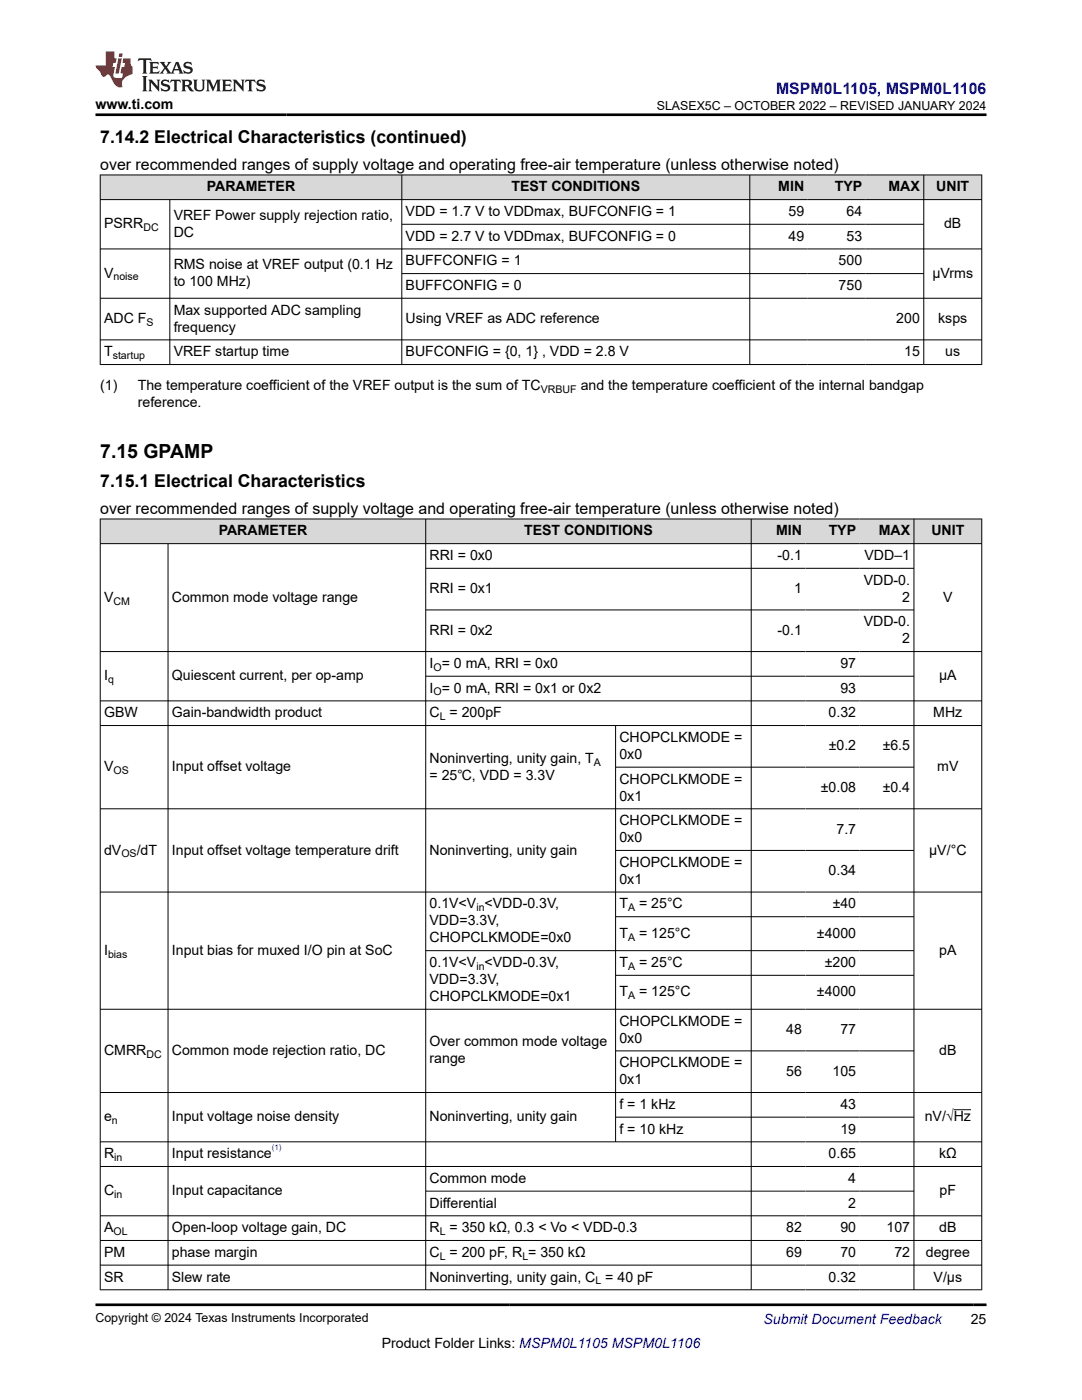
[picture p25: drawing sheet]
<svg xmlns="http://www.w3.org/2000/svg" width="216mm" height="279mm" viewBox="0 0 216 279" stroke-linecap="round" stroke-linejoin="round" font-family="sans-serif">
<defs><g id="words">
<text font-size="3.9" x="20" y="91.4">7.15 GPAMP</text>
<g font-size="3.5">
<text x="20" y="28.5">7.14.2 Electrical Characteristics (continued)</text>
<text x="20" y="97.2">7.15.1 Electrical Characteristics</text>
</g>
<text font-size="3.2" fill="#00f" x="154.8" y="18.7">MSPM0L1105, MSPM0L1106</text>
<g font-size="3.2">
<text x="20" y="33.9">over recommended ranges of supply voltage and operating free-air temperature (unless otherwise noted)</text>
<text x="20" y="102.5">over recommended ranges of supply voltage and operating free-air temperature (unless otherwise noted)</text>
</g>
<g font-size="2.8">
<text x="19" y="21.8">www.ti.com</text>
<text x="41.3" y="38.2">PARAMETER</text>
<text x="102" y="38.2">TEST CONDITIONS</text>
<text x="155.3" y="38.2">MIN</text>
<text x="166.6" y="38.2">TYP</text>
<text x="177.3" y="38.2">MAX</text>
<text x="186.8" y="38.2">UNIT</text>
<text x="20.8" y="45.6">PSRR</text>
<text x="34.7" y="43.9">VREF Power supply rejection ratio,</text>
<text x="34.7" y="47.3">DC</text>
<text x="80.9" y="43.1">VDD = 1.7 V to VDDmax, BUFCONFIG = 1</text>
<text x="157.3" y="43.1">59</text>
<text x="168.9" y="43.1">64</text>
<text x="188.4" y="45.6">dB</text>
<text x="34.7" y="53.7">RMS noise at VREF output (0.1 Hz</text>
<text x="80.9" y="48">VDD = 2.7 V to VDDmax, BUFCONFIG = 0</text>
<text x="80.9" y="53">BUFFCONFIG = 1</text>
<text x="157.3" y="48">49</text>
<text x="167.3" y="53">500</text>
<text x="168.9" y="48">53</text>
<text x="20.8" y="55.4">V</text>
<text x="34.7" y="57.1">to 100 MHz)</text>
<text x="80.9" y="57.9">BUFFCONFIG = 0</text>
<text x="167.3" y="57.9">750</text>
<text x="186.1" y="55.4">µVrms</text>
<text x="20.8" y="64.5">ADC F</text>
<text x="34.7" y="62.8">Max supported ADC sampling</text>
<text x="80.9" y="64.5">Using VREF as ADC reference</text>
<text x="178.9" y="64.5">200</text>
<text x="187.2" y="64.5">ksps</text>
<text x="20.8" y="71.1">T</text>
<text x="34.7" y="66.2">frequency</text>
<text x="34.7" y="71.1">VREF startup time</text>
<text x="80.9" y="71.1">BUFCONFIG = {0, 1} , VDD = 2.8 V</text>
<text x="180.4" y="71.1">15</text>
<text x="188.6" y="71.1">us</text>
<text x="20" y="77.9">(1)</text>
<text x="27.5" y="77.9">The temperature coefficient of the VREF output is the sum of TC</text>
<text x="115.9" y="77.9">and the temperature coefficient of the internal bandgap</text>
<text x="27.5" y="81.3">reference.</text>
<text x="43.6" y="106.8">PARAMETER</text>
<text x="104.6" y="106.8">TEST CONDITIONS</text>
<text x="154.8" y="106.8">MIN</text>
<text x="165.4" y="106.8">TYP</text>
<text x="175.3" y="106.8">MAX</text>
<text x="185.8" y="106.8">UNIT</text>
<text x="85.7" y="111.8">RRI = 0x0</text>
<text x="155.1" y="111.8">-0.1</text>
<text x="172.5" y="111.8">VDD–1</text>
<text x="85.7" y="118.4">RRI = 0x1</text>
<text x="158.4" y="118.4">1</text>
<text x="172.3" y="116.7">VDD-0.</text>
<text x="20.8" y="120.1">V</text>
<text x="34.3" y="120.1">Common mode voltage range</text>
<text x="172.3" y="125">VDD-0.</text>
<text x="180" y="120.1">2</text>
<text x="188.2" y="120.1">V</text>
<text x="85.7" y="126.7">RRI = 0x2</text>
<text x="155.1" y="126.7">-0.1</text>
<text x="180" y="128.4">2</text>
<text x="20.8" y="135.8">I</text>
<text x="34.3" y="135.8">Quiescent current, per op-amp</text>
<text x="85.7" y="133.3">I = 0 mA, RRI = 0x0</text>
<text x="167.7" y="133.3">97</text>
<text x="187.4" y="135.8">µA</text>
<text x="20.8" y="143.2">GBW</text>
<text x="34.3" y="143.2">Gain-bandwidth product</text>
<text x="85.7" y="138.2">I = 0 mA, RRI = 0x1 or 0x2</text>
<text x="85.7" y="143.2">C = 200pF</text>
<text x="165.3" y="143.2">0.32</text>
<text x="167.7" y="138.2">93</text>
<text x="186.2" y="143.2">MHz</text>
<text x="123.6" y="148.1">CHOPCLKMODE =</text>
<text x="165.4" y="149.8">±0.2</text>
<text x="176.1" y="149.8">±6.5</text>
<text x="20.8" y="153.9">V</text>
<text x="34.3" y="153.9">Input offset voltage</text>
<text x="85.7" y="152.2">Noninverting, unity gain, T</text>
<text x="85.7" y="155.6">= 25℃, VDD = 3.3V</text>
<text x="123.6" y="151.5">0x0</text>
<text x="187" y="153.9">mV</text>
<text x="123.6" y="156.4">CHOPCLKMODE =</text>
<text x="123.6" y="159.8">0x1</text>
<text x="163.8" y="158.1">±0.08</text>
<text x="176.1" y="158.1">±0.4</text>
<text x="123.6" y="164.7">CHOPCLKMODE =</text>
<text x="166.9" y="166.4">7.7</text>
<text x="20.8" y="170.5">dV</text>
<text x="27.3" y="170.5">/dT</text>
<text x="34.3" y="170.5">Input offset voltage temperature drift</text>
<text x="85.7" y="170.5">Noninverting, unity gain</text>
<text x="123.6" y="168.1">0x0</text>
<text x="123.6" y="173">CHOPCLKMODE =</text>
<text x="185.4" y="170.5">µV/°C</text>
<text x="123.6" y="176.4">0x1</text>
<text x="165.3" y="174.7">0.34</text>
<text x="85.7" y="184.7">VDD=3.3V,</text>
<text x="85.7" y="181.3">0.1V&lt;V &lt;VDD-0.3V,</text>
<text x="123.6" y="181.3">T</text>
<text x="127.5" y="181.3">= 25°C</text>
<text x="166.1" y="181.3">±40</text>
<text x="20.8" y="190.5">I</text>
<text x="34.3" y="190.5">Input bias for muxed I/O pin at SoC</text>
<text x="85.7" y="188.1">CHOPCLKMODE=0x0</text>
<text x="123.6" y="187.2">T</text>
<text x="127.5" y="187.2">= 125°C</text>
<text x="163" y="187.2">±4000</text>
<text x="187.4" y="190.5">pA</text>
<text x="85.7" y="196.4">VDD=3.3V,</text>
<text x="85.7" y="193">0.1V&lt;V &lt;VDD-0.3V,</text>
<text x="123.6" y="193">T</text>
<text x="127.5" y="193">= 25°C</text>
<text x="164.6" y="193">±200</text>
<text x="85.7" y="199.8">CHOPCLKMODE=0x1</text>
<text x="123.6" y="198.8">T</text>
<text x="127.5" y="198.8">= 125°C</text>
<text x="163" y="198.8">±4000</text>
<text x="85.7" y="208.8">Over common mode voltage</text>
<text x="123.6" y="204.7">CHOPCLKMODE =</text>
<text x="123.6" y="208.1">0x0</text>
<text x="156.9" y="206.4">48</text>
<text x="167.7" y="206.4">77</text>
<text x="20.8" y="210.5">CMRR</text>
<text x="34.3" y="210.5">Common mode rejection ratio, DC</text>
<text x="85.7" y="212.2">range</text>
<text x="123.6" y="213">CHOPCLKMODE =</text>
<text x="156.9" y="214.7">56</text>
<text x="166.1" y="214.7">105</text>
<text x="187.4" y="210.5">dB</text>
<text x="123.6" y="216.4">0x1</text>
<text x="123.6" y="221.3">f = 1 kHz</text>
<text x="167.7" y="221.3">43</text>
<text x="20.8" y="223.8">e</text>
<text x="34.3" y="223.8">Input voltage noise density</text>
<text x="85.7" y="223.8">Noninverting, unity gain</text>
<text x="123.6" y="226.2">f = 10 kHz</text>
<text x="167.7" y="226.2">19</text>
<text x="184.5" y="223.8">nV/√Hz</text>
<text x="20.8" y="231.2">R</text>
<text x="34.3" y="231.2">Input resistance</text>
<text x="165.3" y="231.2">0.65</text>
<text x="187.4" y="231.2">kΩ</text>
<text x="20.8" y="238.5">C</text>
<text x="34.3" y="238.5">Input capacitance</text>
<text x="85.7" y="236.1">Common mode</text>
<text x="169.3" y="236.1">4</text>
<text x="187.5" y="238.5">pF</text>
<text x="20.8" y="245.9">A</text>
<text x="34.3" y="245.9">Open-loop voltage gain, DC</text>
<text x="85.7" y="241">Differential</text>
<text x="85.7" y="245.9">R = 350 kΩ, 0.3 &lt; Vo &lt; VDD-0.3</text>
<text x="156.9" y="245.9">82</text>
<text x="167.7" y="245.9">90</text>
<text x="169.3" y="241">2</text>
<text x="176.9" y="245.9">107</text>
<text x="187.4" y="245.9">dB</text>
<text x="20.8" y="250.8">PM</text>
<text x="34.3" y="250.8">phase margin</text>
<text x="85.7" y="250.8">C = 200 pF, R = 350 kΩ</text>
<text x="156.9" y="250.8">69</text>
<text x="167.7" y="250.8">70</text>
<text x="178.5" y="250.8">72</text>
<text x="184.7" y="250.8">degree</text>
<text x="20.8" y="255.8">SR</text>
<text x="34.3" y="255.8">Slew rate</text>
<text x="85.7" y="255.8">Noninverting, unity gain, C = 40 pF</text>
<text x="165.3" y="255.8">0.32</text>
<text x="186.3" y="255.8">V/µs</text>
<text x="76.2" y="269">Product Folder Links: MSPM0L1105 MSPM0L1106</text>
<text x="193.7" y="264.2">25</text>
</g>
<text font-size="2.8" fill="#00f" x="152.4" y="264.2">Submit Document Feedback</text>
<g font-size="2.5">
<text x="131.1" y="21.9">SLASEX5C – OCTOBER 2022 – REVISED JANUARY 2024</text>
<text x="19" y="263.9">Copyright © 2024 Texas Instruments Incorporated</text>
</g>
<g font-size="2.1">
<text x="28.6" y="46.1">DC</text>
<text x="22.6" y="56">noise</text>
<text x="29.2" y="65.1">S</text>
<text x="22.5" y="71.7">startup</text>
<text x="107.9" y="78.5">VRBUF</text>
<text x="22.6" y="120.6">CM</text>
<text x="21.6" y="136.3">q</text>
<text x="86.5" y="133.9">O</text>
<text x="86.5" y="138.8">O</text>
<text x="87.8" y="143.7">L</text>
<text x="22.6" y="154.5">OS</text>
<text x="118.5" y="152.8">A</text>
<text x="24.2" y="171.1">OS</text>
<text x="95.1" y="181.9">in</text>
<text x="125.3" y="181.9">A</text>
<text x="21.6" y="191.1">bias</text>
<text x="125.3" y="187.7">A</text>
<text x="95.1" y="193.6">in</text>
<text x="125.3" y="193.6">A</text>
<text x="125.3" y="199.4">A</text>
<text x="29.2" y="211.1">DC</text>
<text x="22.3" y="224.3">n</text>
<text x="22.8" y="231.7">in</text>
<text x="22.8" y="239.1">in</text>
<text x="22.6" y="246.5">OL</text>
<text x="87.8" y="246.5">L</text>
<text x="87.8" y="251.4">L</text>
<text x="104.2" y="251.4">L</text>
<text x="118.8" y="256.3">L</text>
</g>
<text font-size="1.6" fill="#00f" x="54.2" y="229.5">(1)</text>
</g></defs>
<g fill="#d8d8d8">
<path d="M20 34.9h175.9v4.9h-175.9z" fill-rule="evenodd"/>
<path d="M20.1 35h60v4.8h-60z" fill-rule="evenodd"/>
<path d="M80.2 35h69.3v4.8h-69.3z" fill-rule="evenodd"/>
<path d="M149.7 35h11.5v4.8h-11.5z" fill-rule="evenodd"/>
<path d="M161.2 35h11.6v4.8h-11.6z" fill-rule="evenodd"/>
<path d="M172.8 35h11.5v4.8h-11.5z" fill-rule="evenodd"/>
<path d="M184.4 35h11.4v4.8h-11.4z" fill-rule="evenodd"/>
</g>
<g fill="none" stroke="#000" stroke-width=".2">
<path d="M19.9 34.9h176.1M19.9 39.8h176.1M20 34.9v37.9M33.9 39.8v33M80.2 34.9v37.9M149.6 34.9v37.9M184.3 34.9v37.9M195.9 34.9v37.9M19.9 49.7h176.1M19.9 59.5h176.1M80.2 44.8h104.2M80.2 54.6h104.2"/>
<path d="M19.9 67.8h176.1M19.9 72.8h176.1"/>
</g>
<g fill="#d8d8d8">
<path d="M20 103.6h175.9v4.9h-175.9z" fill-rule="evenodd"/>
<path d="M20.1 103.6h64.8v4.8h-64.8z" fill-rule="evenodd"/>
<path d="M85 103.6h64.8v4.8h-64.8z" fill-rule="evenodd"/>
<path d="M150 103.6h10.7v4.8h-10.7z" fill-rule="evenodd"/>
<path d="M160.7 103.6h10.8v4.8h-10.8z" fill-rule="evenodd"/>
<path d="M171.5 103.6h10.8v4.8h-10.8z" fill-rule="evenodd"/>
<path d="M182.4 103.6h13.4v4.8h-13.4z" fill-rule="evenodd"/>
</g>
<g fill="none" stroke="#000" stroke-width=".2">
<path d="M19.9 103.6h176.1M19.9 108.5h176.1M20 103.5v154M33.5 108.5v149M84.9 103.5v154M84.9 113.4h97.5M149.9 103.5v154M182.4 103.5v154M195.9 103.5v154M19.9 130h176.1M19.9 139.9h176.1M84.9 121.7h97.5"/>
<path d="M84.9 135h97.5M19.9 144.8h176.1M122.8 144.8v83.1M122.8 153.1h59.6M19.9 161.4h176.1M19.9 178h176.1M122.8 169.7h59.6M84.9 189.7h97.5M122.8 183h59.6M122.8 194.6h59.6M19.9 201.4h176.1M19.9 218h176.1"/>
<path d="M122.8 209.7h59.6M19.9 227.9h176.1M19.9 232.8h176.1M84.9 237.7h97.5M122.8 223h59.6M190.3 221.5h3.5M19.9 242.6h176.1M19.9 247.6h176.1M19.9 252.5h176.1M19.9 257.4h176.1"/>
</g>
<path d="M27.7 11.6l-.2 .6 .5-.2h.6v.1v2.2l-.2 .4h1l-.2-.4v-2.2v-.1h.5l.5 .2-.1-.6zM29.8 12.4l.2 .3v1.6l-.2 .4h1.9l.1-.6a1.08 1.08 0 0 1-1.3 .2v-.7h.6l.4 .2v-.7l-.4 .2h-.6v-.5l.2-.2a1 1 0 0 1 1 .3l-.1-.5zM31.8 12.4l1 1.1-1 1.2h.9l-.2-.2 .4-.8 .5 .8-.2 .2h1.6l-.2-.2 .1-.5h1l.1 .5-.1 .2h.9l-.2-.4-.8-1.9h-.5l-1 2.1-.8-1.1 .9-1h-.8l.2 .2-.5 .6-.3-.6 .1-.2zM35.2 12.8l.4 1h-.8zM36.8 12.5a.65 .65 0 0 0-.2 .7 .65 .65 0 0 0 .6 .5l.7 .1 .1 .3a.79 .79 0 0 1-.7 .4 .79 .79 0 0 1-.7-.5l.1 .7 .2-.1a.93 .93 0 0 0 1.1 0 .93 .93 0 0 0 .4-.9 1.46 1.46 0 0 0-1.2-.6l-.1-.3a1.09 1.09 0 0 1 1.2 .2l-.2-.6-.1 .1-.6-.2zM28.4 15.2l.2 .4v2.2l-.2 .4h1l-.2-.4v-2.2l.2-.4zM29.6 15.9l.2 .4v1.5l-.2 .4h.8l-.3-.4v-1.3l1.7 1.8v-2l.2-.4h-.8l.2 .2 .1 1.1-1.2-1.3zM32.3 16a.65 .65 0 0 0-.2 .8 .65 .65 0 0 0 .7 .4l.6 .2 .1 .2a.79 .79 0 0 1-.7 .4 .79 .79 0 0 1-.7-.5l.1 .7 .2-.1a.93 .93 0 0 0 1.1 .1 .93 .93 0 0 0 .4-1 1.46 1.46 0 0 0-1.2-.5l-.1-.4a1.09 1.09 0 0 1 1.2 .2l-.2-.6-.1 .1-.6-.1zM34.1 15.9l-.1 .6a.63 .63 0 0 1 .7-.3l.1 1.6-.3 .4h1l-.2-.4v-1.6a.66 .66 0 0 1 .8 .3l-.1-.6zM36.2 15.9l.2 .4v1.5l-.2 .4h.9l-.2-.2v-.7h.5l.1 .2a.79 .79 0 0 0 1.2 .6l-1-.9a.61 .61 0 0 0 .6-.6 .61 .61 0 0 0-.5-.7zM36.9 16.2h.2a.47 .47 0 0 1 .5 .1 .47 .47 0 0 1 .1 .5l-.2 .1-.6 .1zM38.5 15.9l.2 .2a2.27 2.27 0 0 0 .4 2 1.04 1.04 0 0 0 1.7-.7v-1.3l.2-.2h-.8l.2 .4v1.1a.6 .6 0 0 1-.6 .6 .6 .6 0 0 1-.6-.6v-1.1l.3-.4zM41.1 15.9l.2 .4v1.5l-.2 .4h.7l-.2-.4v-1.4l.9 1.9 .8-1.9v1.4l-.2 .4h1l-.3-.4v-1.5l.3-.4h-.8l-.7 1.5-.7-1.5zM44.3 15.9l.2 .4v1.5l-.2 .4h1.9l.1-.6a1.09 1.09 0 0 1-1.3 .2v-.7h.6l.4 .2v-.6l-.4 .2h-.6v-.6l.2-.1a1.01 1.01 0 0 1 1 .3l-.1-.6zM46.4 15.9l.3 .4v1.5l-.3 .4h.8l-.2-.4v-1.3l1.6 1.8v-2l.2-.4h-.7l.2 .2v1.1l-1.2-1.3zM49 15.9l-.1 .6a.63 .63 0 0 1 .8-.3v1.6l-.3 .4h1l-.2-.4v-1.6a.66 .66 0 0 1 .8 .3l-.1-.6zM51.4 16a.65 .65 0 0 0-.2 .8 .65 .65 0 0 0 .6 .4l.6 .2 .2 .2a.79 .79 0 0 1-.8 .4 .79 .79 0 0 1-.6-.5l.1 .7 .2-.1a.93 .93 0 0 0 1 .1 .93 .93 0 0 0 .5-1 1.46 1.46 0 0 0-1.3-.5l-.1-.4a1.09 1.09 0 0 1 1.3 .2l-.2-.6-.2 .1-.5-.1z" fill="#231f20"/>
<path d="M21.1 10.3v2.7h-2.1l.1 .4 .9 1a.95 .95 0 0 0 .9 .9 .59 .59 0 0 1 .6-.4 .59 .59 0 0 1 .5 .3l.4 .8a1.59 1.59 0 0 0 2.1 1.4 1.61 1.61 0 0 1 1-2.3l1-.3-.1-1.5a1.59 1.59 0 0 1-.4-1.7h-1.4l-.2 .9h.5l-.1 .9h-.5l-.2 .9v.3l.4 .1-.2 .9h-.6a.73 .73 0 0 1-1.1-.7l.3-1.5h-.5l.2-.9h.5l.2-.9h-.5v-1.3zM23.6 11.6l-.6 3.1h.7l.6-3.1zM23.8 10.7l-.1 .6h.7l.1-.6z" fill="#ed1c24"/>
<path d="M19 22.9h177.8M19 260.4h177.8" fill="none" stroke="#000" stroke-width=".53"/>
<use href="#words"/>
</svg>
